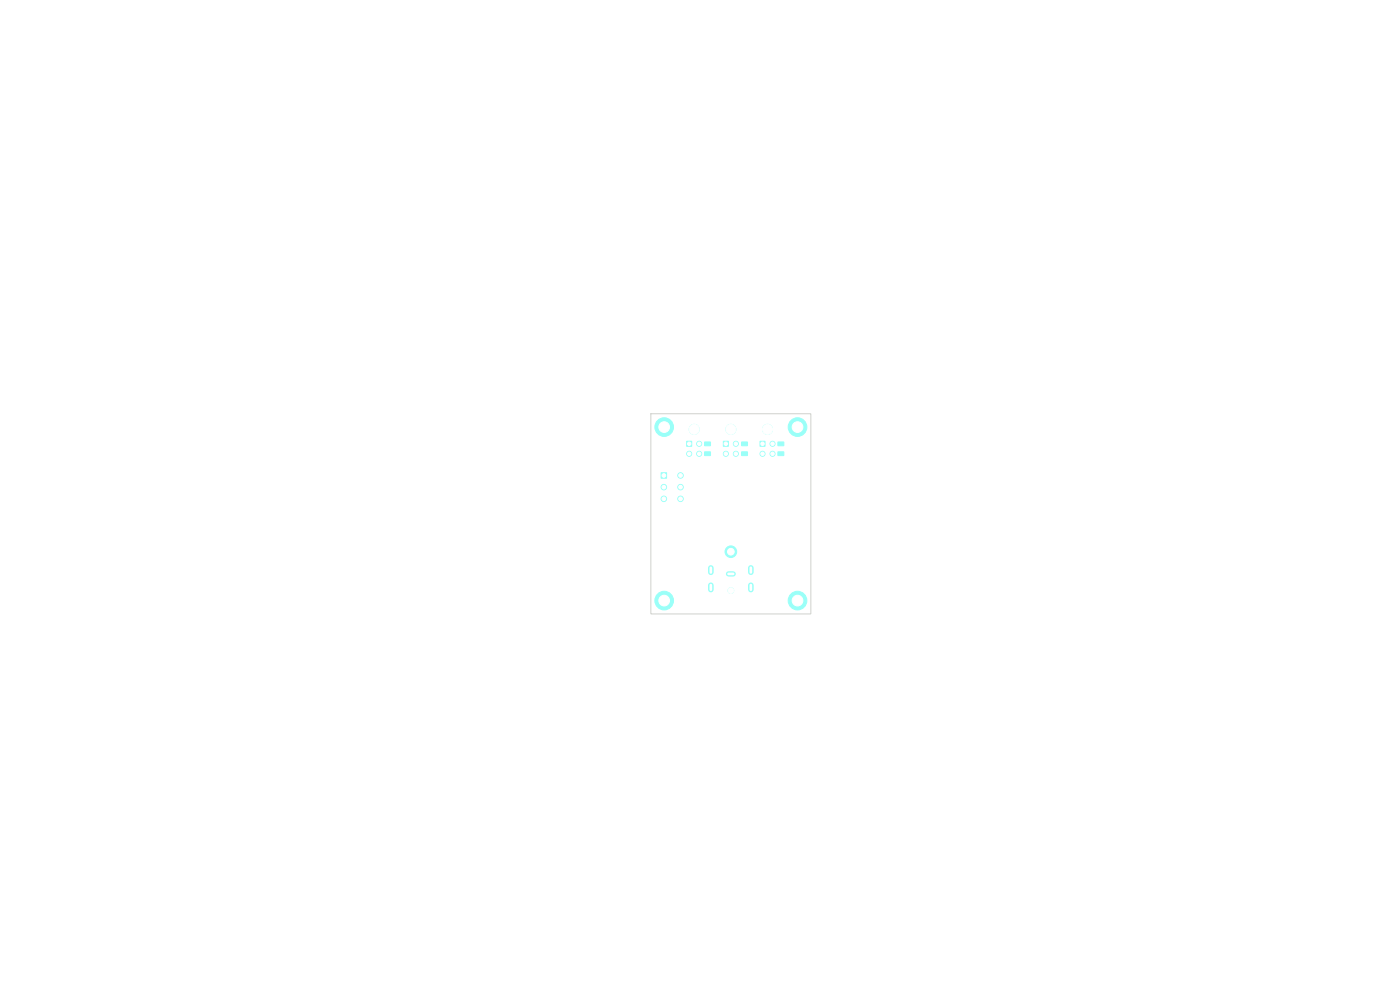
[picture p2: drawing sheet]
<svg xmlns="http://www.w3.org/2000/svg" width="420mm" height="297mm" viewBox="0 0 420 297" stroke-linecap="round" stroke-linejoin="round" font-family="sans-serif">
<g fill="#9afff8" stroke="#9afff8" stroke-width=".3">
<path d="M206 132.2h1.5v1.6h-1.5z"/>
<path d="M217 132.2h1.5v1.6h-1.5z"/>
<path d="M233.4 135.4h1.7v1.1h-1.7z"/>
<path d="M233.4 132.5h1.7v1l-1.7 .1z"/>
<path d="M222.5 135.4h1.7v1.1h-1.7z"/>
<path d="M222.5 132.5h1.7v1l-1.7 .1z"/>
<path d="M211.4 135.4h1.7v1.1h-1.7z"/>
<path d="M211.4 132.5h1.7v1l-1.7 .1z"/>
<path d="M228 132.2h1.5v1.6h-1.5z"/>
<path d="M198.3 141.7h1.7v1.6h-1.7z"/>
<circle cx="239.2" cy="180" r="2.8"/>
<circle cx="199.2" cy="180" r="2.8"/>
<circle cx="199.2" cy="128" r="2.8"/>
<circle cx="239.2" cy="128" r="2.8"/>
<circle cx="208.2" cy="128.7" r="1.5"/>
<circle cx="209.7" cy="133" r=".76"/>
<circle cx="206.7" cy="136" r=".76"/>
<circle cx="209.7" cy="136" r=".76"/>
<circle cx="219.2" cy="128.7" r="1.5"/>
<circle cx="220.7" cy="133" r=".76"/>
<circle cx="217.7" cy="136" r=".76"/>
<circle cx="220.7" cy="136" r=".76"/>
<circle cx="230.3" cy="128.7" r="1.5"/>
<circle cx="231.7" cy="133" r=".76"/>
<circle cx="228.7" cy="136" r=".76"/>
<circle cx="231.7" cy="136" r=".76"/>
<circle cx="204.1" cy="142.5" r=".82"/>
<circle cx="204.1" cy="146" r=".82"/>
<circle cx="199.1" cy="146" r=".82"/>
<circle cx="204.1" cy="149.5" r=".82"/>
<circle cx="199.1" cy="149.5" r=".82"/>
<circle cx="219.2" cy="177" r=".85"/>
<circle cx="219.2" cy="165.3" r="1.75"/>
</g>
<path d="M218.5 172h1.4" fill="none" stroke="#9afff8" stroke-width="1.6"/>
<path d="M213.3 170.2v1.3M213.3 175.4v1.3M225.2 170.2v1.3M225.2 175.4v1.3" fill="none" stroke="#9afff8" stroke-width="1.7"/>
<path d="M195.2 124h48.1v60h-48.1z" fill="none" stroke="#d0d2cd" stroke-width=".3"/>
<g fill="#fff" stroke="#fff" stroke-width=".3">
<circle cx="239.2" cy="180" r="1.6"/>
<circle cx="199.3" cy="180" r="1.6"/>
<circle cx="199.3" cy="128" r="1.6"/>
<circle cx="239.2" cy="128" r="1.6"/>
<circle cx="208.2" cy="128.7" r="1.5"/>
<circle cx="206.8" cy="133" r=".51"/>
<circle cx="209.8" cy="133" r=".51"/>
<circle cx="206.8" cy="136" r=".51"/>
<circle cx="209.8" cy="136" r=".51"/>
<circle cx="219.2" cy="128.7" r="1.5"/>
<circle cx="217.8" cy="133" r=".51"/>
<circle cx="220.8" cy="133" r=".51"/>
<circle cx="217.8" cy="136" r=".51"/>
<circle cx="220.8" cy="136" r=".51"/>
<circle cx="230.3" cy="128.7" r="1.5"/>
<circle cx="228.8" cy="133" r=".51"/>
<circle cx="231.8" cy="133" r=".51"/>
<circle cx="228.8" cy="136" r=".51"/>
<circle cx="231.8" cy="136" r=".51"/>
<circle cx="204.2" cy="142.5" r=".55"/>
<circle cx="199.2" cy="142.5" r=".55"/>
<circle cx="204.2" cy="146" r=".55"/>
<circle cx="199.2" cy="146" r=".55"/>
<circle cx="204.2" cy="149.5" r=".55"/>
<circle cx="199.2" cy="149.5" r=".55"/>
<circle cx="219.2" cy="177" r=".85"/>
<circle cx="219.2" cy="165.3" r="1"/>
</g>
<path d="M213.3 170.2v1.4M213.3 175.4v1.3M218.5 172h1.4M225.2 170.1v1.5M225.2 175.4v1.3" fill="none" stroke="#fff" stroke-width=".8"/>
</svg>
